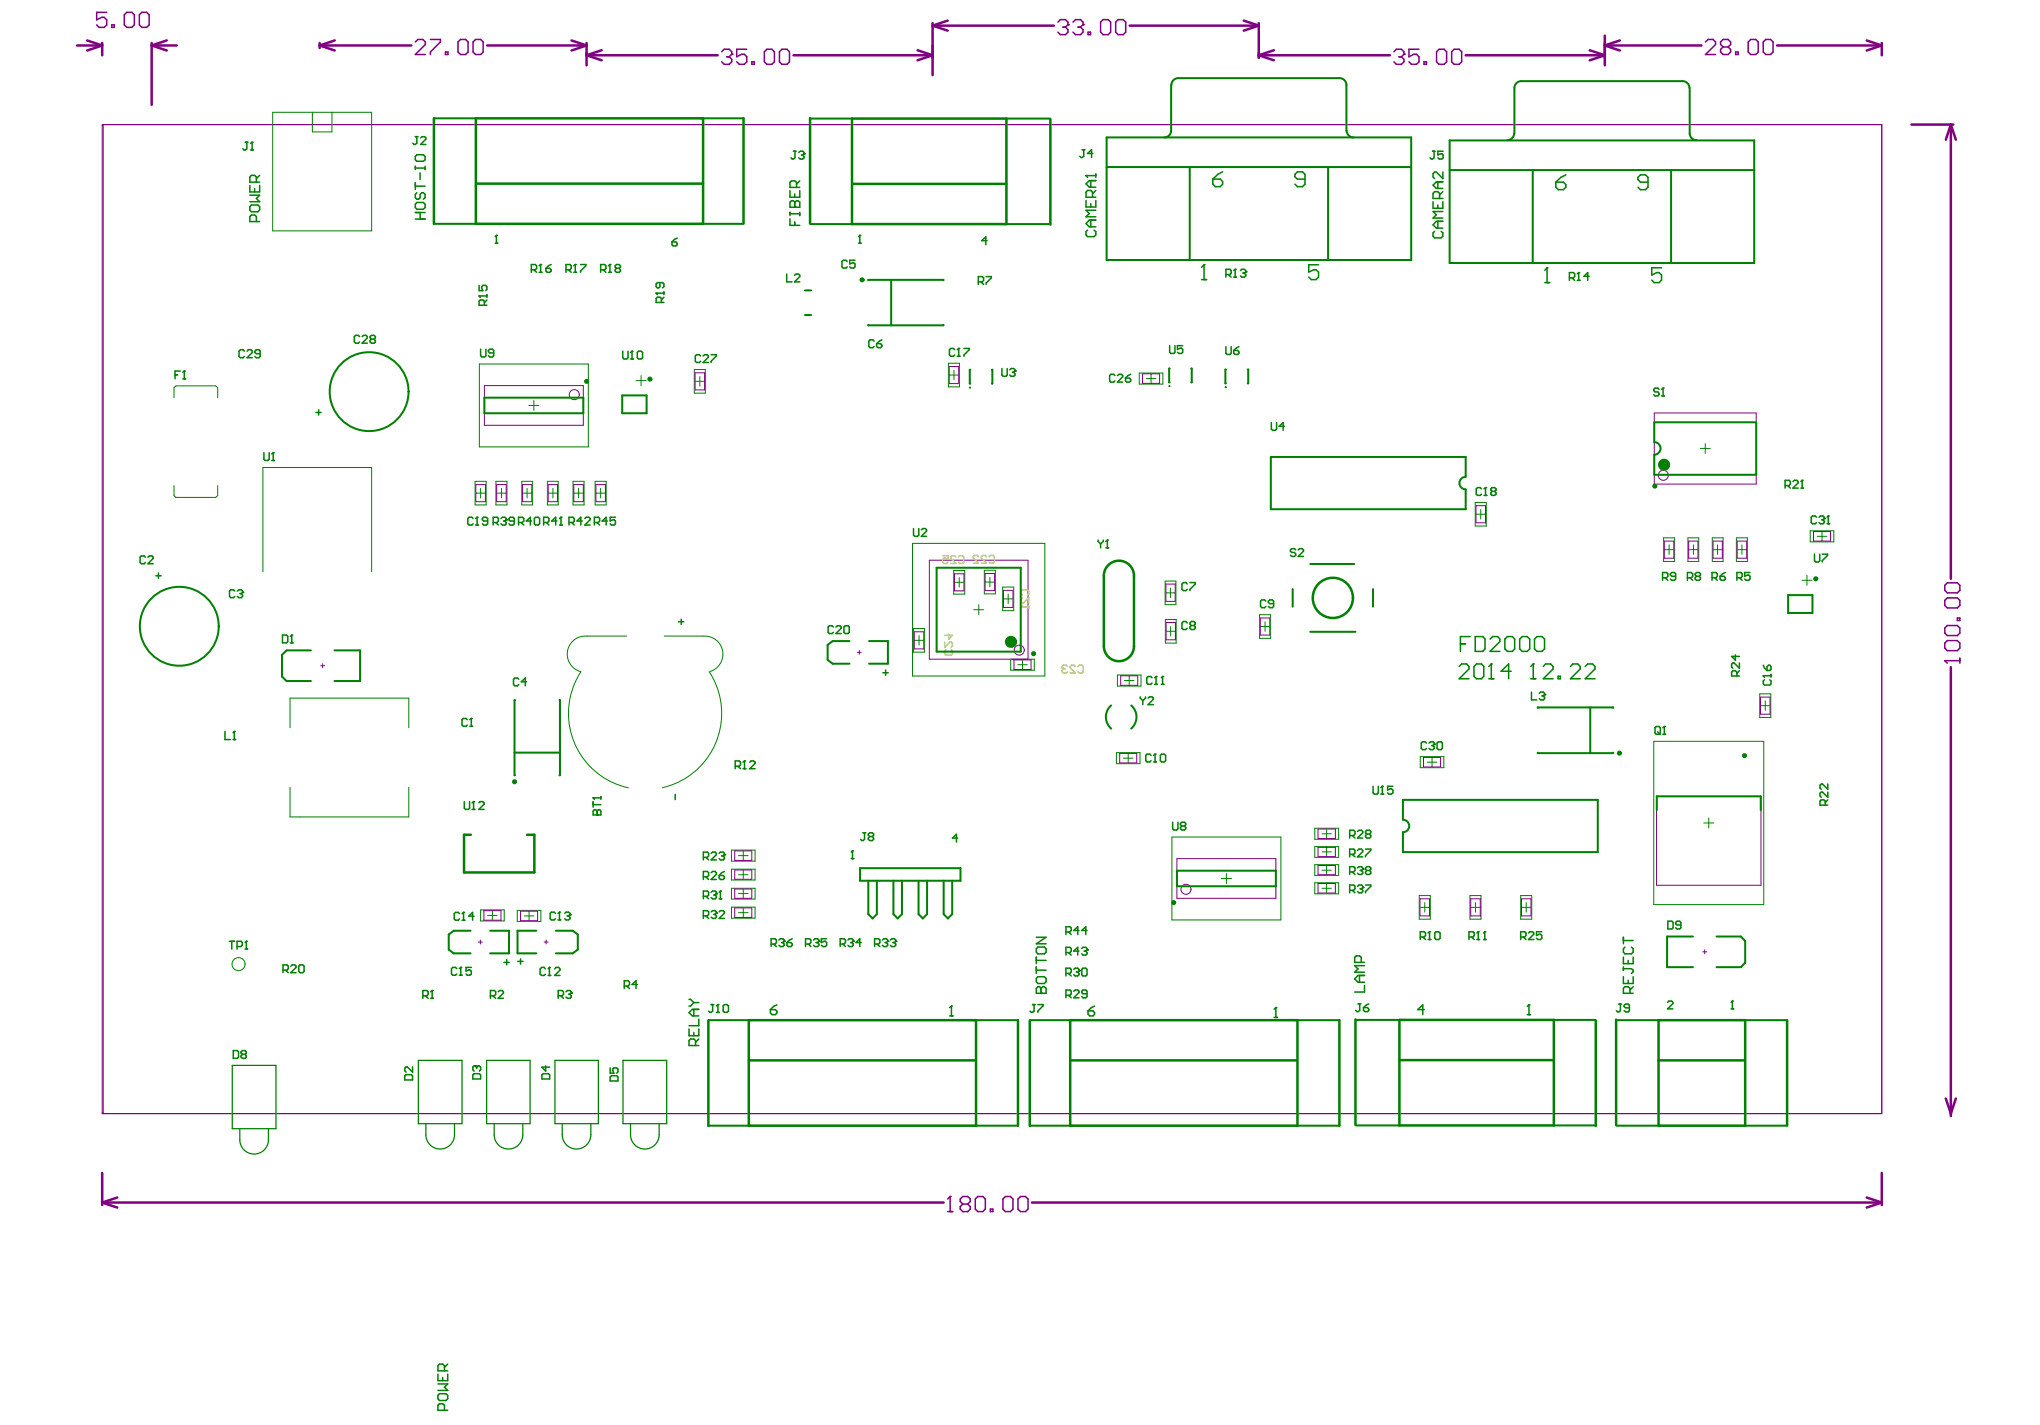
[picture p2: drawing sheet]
<svg xmlns="http://www.w3.org/2000/svg" width="288mm" height="201mm" viewBox="0 0 288 201" stroke-linecap="round" stroke-linejoin="round" font-family="sans-serif">
<g fill="none" stroke="#800080" stroke-width=".14">
<path d="M14.4 17.7l.2-.1v139.4l-.2 .1M14.4 17.6h251.1v139.5h-251.1zM68.4 54.4h13.9v5.6h-13.9zM98.1 52.6h1.3v2.4h-1.3zM133.9 51.7h1.4v2.4h-1.4zM161.2 52.7h2.4v1.4h-2.4zM233.4 58.3h14.4v10h-14.4zM67.1 68.4h1.4v2.4h-1.4zM70.1 68.4h1.3v2.4h-1.3zM73.7 68.4h1.3v2.4h-1.3zM77.4 68.4h1.3v2.4h-1.3zM81 68.4h1.3v2.4h-1.3z"/>
<path d="M84.1 68.4h1.3v2.4h-1.3zM131.1 79.1h14v13.9h-14zM208.3 71.4h1.3v2.4h-1.3zM234.9 76.4h1.3v2.4h-1.3zM238.3 76.4h1.3v2.4h-1.3zM241.7 76.4h1.3v2.4h-1.3zM245.1 76.4h1.4v2.4h-1.4zM255.9 75h2.4v1.4h-2.4zM45.2 93.9h.6M45.5 93.7v.5M121 92.1h.5M121.3 91.8v.5"/>
<path d="M129 89.2h1.4v2.4h-1.4zM134.7 81h1.3v2.4h-1.3zM139 80.9h1.4v2.4h-1.4zM141.6 83.3h1.3v2.4h-1.3zM143.1 93.1h2.4v1.4h-2.4zM158.1 95.4h2.4v1.3h-2.4zM164.5 82.4h1.3v2.5h-1.3zM164.6 87.8h1.3v2.5h-1.3zM177.8 87.2h1.4v2.4h-1.4zM248.4 98.4h1.4v2.4h-1.4zM158 106.3h2.4v1.4h-2.4zM186 117h2.4v1.3h-2.4z"/>
<path d="M186 119.6h2.4v1.3h-2.4zM200.9 106.9h2.4v1.3h-2.4zM233.8 112.4h14.7v12.5h-14.7zM67.5 132.9h.6M67.8 132.6v.6M68.3 128.5h2.4v1.3h-2.4zM73.5 128.6h2.4v1.3h-2.4zM76.8 132.9h.6M77.1 132.6v.6M103.7 120.1h2.4v1.3h-2.4zM103.7 122.8h2.4v1.3h-2.4zM103.7 125.5h2.4v1.3h-2.4z"/>
<path d="M103.7 128.1h2.4v1.4h-2.4zM166.1 121.2h13.9v5.6h-13.9zM186 122.1h2.4v1.3h-2.4zM186 124.7h2.4v1.3h-2.4zM200.4 126.8h1.3v2.4h-1.3zM207.5 126.8h1.4v2.4h-1.4zM214.7 126.8h1.3v2.4h-1.3zM240.3 134.3h.5M240.6 134v.6"/>
<circle cx="81" cy="55.7" r=".71"/>
<circle cx="234.7" cy="67.1" r=".71"/>
<circle cx="143.8" cy="91.7" r=".71"/>
<circle cx="167.4" cy="125.5" r=".71"/>
</g>
<g fill="none" stroke="#008000" stroke-width=".14">
<path d="M38.5 15.8h13.9v16.8h-13.9zM44.1 15.8v2.8h2.7v-2.8M24.6 56.1v-1.4l.2-.2h5.6l.3 .2v1.4M67.6 51.4h15.4v11.7h-15.4zM74.6 57.2h1.4M75.3 56.5v1.4M89.8 53.7h1.4M90.5 53v1.4M98 52.1h1.5v3.4h-1.5zM98.1 53.8h1.3M98.8 53.1v1.4M133.8 51.3h1.6v3.3h-1.6z"/>
<path d="M133.9 52.9h1.4M134.6 52.3v1.3M160.8 52.6h3.3v1.6h-3.3zM161.8 53.4h1.3M162.4 52.7v1.4M24.6 68.5v1.4l.2 .3h5.6l.3-.3v-1.4M67 67.9h1.6v3.4h-1.6zM67.1 69.6h1.4M67.8 68.9v1.4M70 67.9h1.5v3.4h-1.5zM70.1 69.6h1.3M70.8 68.9v1.4"/>
<path d="M73.6 67.9h1.6v3.4h-1.6zM73.7 69.6h1.3M74.4 68.9v1.4M77.2 67.9h1.6v3.4h-1.6zM77.4 69.6h1.3M78 68.9v1.4M80.9 67.9h1.5v3.4h-1.5zM81 69.6h1.3M81.6 68.9v1.4M84 67.9h1.5v3.4h-1.5zM84.1 69.6h1.3M84.8 68.9v1.4"/>
<path d="M128.8 76.7h18.6v18.7h-18.6zM208.2 70.9h1.5v3.3h-1.5zM208.3 72.6h1.3M209 71.9v1.3M234.7 75.9h1.6v3.3h-1.6zM234.9 77.6h1.3M235.5 76.9v1.3M238.2 75.9h1.5v3.3h-1.5zM238.3 77.6h1.3M239 76.9v1.3M239.9 63.3h1.4M240.6 62.6v1.4"/>
<path d="M241.6 75.9h1.5v3.3h-1.5zM241.7 77.6h1.3M242.4 76.9v1.3M245 75.9h1.6v3.3h-1.6zM245.1 77.6h1.4M245.8 76.9v1.3M255.4 74.9h3.4v1.6h-3.4zM256.4 75.7h1.4M257.1 75v1.4M37.1 80.7v-14.7h15.3v14.7M82 94.8a10.7 10.7 0 0 0 6.7 16.4M82.8 89.8a2.55 2.55 0 0 0-2.7 2.1 2.55 2.55 0 0 0 1.8 2.9"/>
<path d="M82.8 89.8h5.6M93.7 89.8h5.5M99.2 89.8a2.55 2.55 0 0 1 2.8 2 2.55 2.55 0 0 1-1.8 3M100.1 94.8a10.7 10.7 0 0 1-6.6 16.4M128.9 88.7h1.6v3.3h-1.6zM129 90.4h1.4M129.7 89.7v1.3M134.6 80.5h1.5v3.3h-1.5zM134.7 82.2h1.3M135.4 81.5v1.3M137.4 86h1.4M138.1 85.3v1.4"/>
<path d="M138.9 80.5h1.6v3.3h-1.6zM139 82.1h1.4M139.7 81.5v1.3M141.5 82.8h1.5v3.4h-1.5zM141.6 84.5h1.3M142.3 83.8v1.4M142.6 93h3.4v1.6h-3.4zM143.6 93.8h1.4M144.3 93.1v1.4M157.7 95.3h3.3v1.5h-3.3zM158.7 96h1.3M159.3 95.4v1.3"/>
<path d="M164.4 82h1.5v3.3h-1.5zM164.4 87.4h1.6v3.3h-1.6zM164.5 83.7h1.3M164.6 89.1h1.3M165.2 83v1.3M165.2 88.4v1.4M177.7 86.7h1.6v3.4h-1.6zM177.8 88.4h1.4M178.5 87.7v1.4M248.3 97.9h1.6v3.3h-1.6zM248.4 99.6h1.4M249.1 98.9v1.3"/>
<path d="M254.3 81.9h1.4M255 81.2v1.4M40.9 111.1v4.2h16.8v-4.2M40.9 102.7v-4.2h16.8v4.2M103.2 120h3.3v1.5h-3.3zM157.5 106.2h3.4v1.6h-3.4zM158.5 107h1.4M159.2 106.3v1.4M165.4 118.1h15.3v11.7h-15.3zM185.5 116.9h3.4v1.5h-3.4zM185.5 119.5h3.4v1.5h-3.4zM186.6 117.7h1.3"/>
<path d="M187.2 117v1.3M187.2 119.6v1.3M200.4 106.8h3.3v1.5h-3.3zM201.4 107.6h1.4M202.1 106.9v1.3M233.4 104.6h15.5v23.1h-15.5zM240.4 116.1h1.4M241.1 115.4v1.4M67.8 128.4h3.4v1.6h-3.4zM68.8 129.2h1.4M69.5 128.5v1.3M73 128.5h3.3v1.5h-3.3z"/>
<path d="M74 129.2h1.3M74.7 128.6v1.3M103.2 122.7h3.3v1.5h-3.3zM103.2 125.3h3.3v1.6h-3.3zM103.2 128h3.3v1.6h-3.3zM104.2 128.8h1.4M104.2 126.1h1.4M104.2 123.4h1.4M104.2 120.7h1.4M104.9 120.1v1.3M104.9 122.8v1.3M104.9 125.5v1.3"/>
<path d="M104.9 128.1v1.4M172.3 124h1.5M173.1 123.3v1.4M185.5 122h3.4v1.5h-3.4zM185.5 124.6h3.4v1.5h-3.4zM186.6 125.3h1.3M186.6 122.8h1.3M186.6 120.2h1.3M187.2 122.1v1.3M187.2 124.7v1.3M200.3 126.4h1.5v3.3h-1.5zM200.4 128h1.3"/>
<path d="M201.1 127.4v1.3M207.4 126.4h1.6v3.3h-1.6zM207.5 128h1.4M208.2 127.4v1.3M214.6 126.4h1.5v3.3h-1.5zM214.7 128h1.3M215.4 127.4v1.3"/>
<circle cx="136.9" cy="54.7" r=".07"/>
<circle cx="165" cy="54.5" r=".07"/>
<circle cx="173" cy="54.6" r=".07"/>
<circle cx="33.7" cy="136.1" r=".92"/>
</g>
<g fill="none" stroke="#800080" stroke-width=".35">
<path d="M10.9 6.4h3.5M12.3 5.7l2.1 .7M14.4 6.1v1.7M14.4 6.4l-2.1 .7M21.4 6.1v8.7M21.4 6.4h3.5M21.4 6.4l2.1 .7M23.5 5.7l-2.1 .7M45.1 6.1v.7M45.1 6.4h12.9M45.1 6.4l2.1 .7M47.2 5.7l-2.1 .7"/>
<path d="M68.7 6.4h14.1M80.6 5.7l2.2 .7M82.8 6.4l-2.2 .7M82.8 6.1v3.1M82.8 7.8l2.1 .7M82.8 7.8h18.5M84.9 7.1l-2.1 .7M112 7.8h19.6M129.5 7.1l2.1 .7M131.6 3.3v7.3M131.6 3.6l2.1 .7M131.6 7.8l-2.1 .7"/>
<path d="M131.6 3.6h17.1M133.7 2.9l-2.1 .7M159.4 3.6h18.2M175.5 2.9l2.1 .7M177.6 3.3v4.9M177.6 3.6l-2.1 .7M177.6 7.8h18.5M177.6 7.8l2.2 .7M179.8 7.1l-2.2 .7M206.8 7.8h19.7M224.3 7.1l2.2 .7M226.5 5v4.2"/>
<path d="M226.5 6.4h13.6M226.5 6.4l2.1 .7M226.5 7.8l-2.2 .7M228.6 5.7l-2.1 .7M250.8 6.4h14.7M263.4 5.7l2.1 .7M265.5 6.1v1.7M265.5 6.4l-2.1 .7M269.7 17.6h5.9M275.3 17.6v64.1M275.3 17.6l-.7 2.1M275.3 17.6l.7 2.1"/>
<path d="M275.3 94.2v63.3M274.6 155l.7 2.1 .7-2.1M14.4 165.5v4.5M14.4 169.7l2.1 .7M14.4 169.7h118.8M16.5 169l-2.1 .7M145.6 169.7h119.9M263.4 169l2.1 .7M265.5 165.5v4.5M265.5 169.7l-2.1 .7"/>
</g>
<g fill="none" stroke="#800080" stroke-width=".21">
<path d="M15.1 1.7h-1.5v1.1l.8-.4h.3l.4 .4v.7l-.4 .4h-.7l-.4-.4M15.8 3.5h.3v.4h-.3zM17.9 1.7h.7l.4 .4v1.4l-.4 .4h-.7l-.4-.4v-1.4zM20 1.7h.7l.3 .4v1.4l-.3 .4h-.7l-.3-.4v-1.4zM58.6 5.9l.4-.3h.7l.3 .3v.4l-1.4 1.4h1.4M60.7 5.6h1.5v.3l-1.5 1.4v.4M62.9 7.3h.3v.4h-.3zM65 5.6h.7l.3 .3v1.4l-.3 .4h-.7l-.4-.4v-1.4zM67.1 5.6h.7l.4 .3v1.4l-.4 .4h-.7l-.3-.4v-1.4zM101.8 7.3l.4-.4h.7l.4 .4v.4M102.5 8h.4M102.9 8l.4 .4v.3l-.4 .4h-.7l-.4-.4"/>
<path d="M103.3 7.7h.1M103.3 7.7l-.4 .3M105.4 6.9h-1.4v1.1l.7-.3h.3l.4 .3v.7l-.4 .4h-.7l-.3-.4M106.1 8.7h.3v.4h-.3zM108.2 6.9h.7l.4 .4v1.4l-.4 .4h-.7l-.3-.4v-1.4zM110.3 6.9h.7l.4 .4v1.4l-.4 .4h-.7l-.3-.4v-1.4zM149.3 3.1l.3-.3h.7l.4 .3v.4M150 3.8h.3M150.3 3.8l.4 .4v.3l-.4 .4h-.7l-.3-.4M150.7 3.5h.1M150.7 3.5l-.4 .3M151.4 3.1l.4-.3h.7l.3 .3v.4"/>
<path d="M152.1 3.8h.4M152.5 3.8l.3 .4v.3l-.3 .4h-.7l-.4-.4M152.8 3.5h.1M152.8 3.5l-.3 .3M153.5 4.5h.4v.4h-.4zM155.7 2.8h.7l.3 .3v1.4l-.3 .4h-.7l-.4-.4v-1.4zM157.8 2.8h.7l.3 .3v1.4l-.3 .4h-.7l-.4-.4v-1.4zM196.7 7.3l.3-.4h.8l.3 .4v.4M197.4 8h.4M197.8 8l.3 .4v.3l-.3 .4h-.8l-.3-.4M198.1 7.7h.1M198.1 7.7l-.3 .3"/>
<path d="M200.2 6.9h-1.4v1.1l.7-.3h.4l.3 .3v.7l-.3 .4h-.7l-.4-.4M200.9 8.7h.4v.4h-.4zM203.1 6.9h.7l.3 .4v1.4l-.3 .4h-.7l-.4-.4v-1.4zM205.2 6.9h.7l.4 .4v1.4l-.4 .4h-.7l-.4-.4v-1.4zM240.7 5.9l.3-.3h.7l.4 .3v.4l-1.4 1.4h1.4M243.1 6.6l-.3 .4v.3l.3 .4h.8l.3-.4v-.3l-.3-.4M243.1 6.6l-.3-.3v-.4l.3-.3h.8l.3 .3v.4l-.3 .3M243.1 6.6h.8M244.9 7.3h.4v.4h-.4zM247 5.6h.8l.3 .3v1.4l-.3 .4h-.8l-.3-.4v-1.4zM249.2 5.6h.6l.4 .3v1.4l-.4 .4h-.6l-.4-.4v-1.4zM274.4 93.2h.1"/>
<path d="M274.4 93.2h2.2M274.4 93.2l.4 .4M274.8 82.2h1.4l.4 .4v.7l-.4 .4h-1.4l-.4-.4v-.7zM274.8 84.4h1.4l.4 .3v.7l-.4 .4h-1.4l-.4-.4v-.7zM274.8 88.3h1.4l.4 .3v.7l-.4 .4h-1.4l-.4-.4v-.7zM274.8 90.4h1.4l.4 .3v.8l-.4 .3h-1.4l-.4-.3v-.8zM276.2 87.2h.4v.4h-.4zM276.6 92.9v.7M133.7 171h.7M134.1 168.8h.1M134.1 168.8v2.2M134.1 168.8l-.4 .4"/>
<path d="M135.9 169.9l-.4 .4v.3l.4 .4h.7l.3-.4v-.3l-.3-.4M135.9 169.9l-.4-.3v-.4l.4-.4h.7l.3 .4v.4l-.3 .3M135.9 169.9h.7M138 168.8h.7l.3 .4v1.4l-.3 .4h-.7l-.4-.4v-1.4zM139.8 170.6h.3v.4h-.3zM141.9 168.8h.7l.3 .4v1.4l-.3 .4h-.7l-.4-.4v-1.4zM144 168.8h.7l.4 .4v1.4l-.4 .4h-.7l-.4-.4v-1.4z"/>
</g>
<g fill="none" stroke="#c0c073" stroke-width=".21">
<path d="M133 78.4h.8v.5l-.4-.1h-.2l-.2 .1v.4l.2 .2h.4l.2-.2M134.9 78.6l-.2-.2h-.4l-.1 .2v.2l.7 .7h-.7M135.3 78.6l.1-.2h.4l.2 .2v.7l-.2 .2h-.4l-.1-.2M138.1 78.6l-.2-.2h-.4l-.2 .2v.1l.8 .8h-.8M139.2 78.6l-.2-.2h-.3l-.2 .2v.1l.7 .8h-.7M139.6 78.6l.2-.2h.3l.2 .2v.7l-.2 .2h-.3l-.2-.2M133.3 90.6v.8l.7-.8h.2l.2 .2v.3l-.2 .3M133.5 91.7l-.2 .2v.4l.2 .2h.7l.2-.2v-.4l-.2-.2M133.9 89.5v.7l.5-.5h-1.1M144.1 85.6h.1M144.1 85.6h1.1M144.3 84l-.2-.2v-.4l.2-.2h.7l.2 .2v.4l-.2 .2"/>
<path d="M144.3 84.3l-.2 .2v.4l.2 .2h.1l.8-.8v.8M144.3 85.5l-.2 .1M145.2 85.5v.3M149.9 94.2h.1M149.9 94.2l.2 .2M150.1 94.4l-.2 .2v.2l.2 .2h.4l.1-.2M150.1 94.4h.2M150.6 94l-.1-.1h-.4l-.2 .1v.2M151.8 94l-.3-.1h-.3l-.2 .1v.2l.8 .8h-.8M152.1 94l.2-.1h.4l.2 .1v.8l-.2 .2h-.4l-.2-.2"/>
</g>
<g fill="none" stroke="#008000" stroke-width=".28">
<path d="M61.2 16.7h5.9M98.9 16.7h6M114.4 16.7h5.8M142 16.7h6.1M156.2 19.4h42.9v17.3h-42.9zM165.3 12v6.4a.96 .96 0 0 1-1 1M165.3 12a.96 .96 0 0 1 1-1h22.7a.96 .96 0 0 1 1 1v6.4M190 18.4a.96 .96 0 0 0 1 1M204.6 19.8h42.9v17.3h-42.9zM213.7 18.8a.96 .96 0 0 1-1 1M238.4 12.4a.96 .96 0 0 0-1-.9h-22.7a.96 .96 0 0 0-1 .9v6.4M238.4 12.4v6.4a.96 .96 0 0 0 1 1"/>
<path d="M61.2 31.6h6.4M98.8 31.6h6.1M114.4 31.6h5.8M122.5 39.6v-.1h10.6v.1M125.8 39.5v6.4M141.1 31.6h7M156.2 23.6h42.9M167.9 23.6v13.1M187.4 23.6v13.1M204.6 24h42.9M216.3 24v13.1M235.8 24v13.1"/>
<path d="M68.4 56.1h13.9v2.2h-13.9zM87.8 55.8h3.4v2.5h-3.4zM113.6 44.5h.9M113.6 41h.9M122.5 45.8v.1h10.6v-.1M136.9 52.2h-.1v1.9h.1M140 52.2v1.9M165 52v2M168.1 52h.1v2h-.1M173 52.1h-.1v2h.1M176.1 52.1v2M233.4 59.6h14.4v7.4h-14.4v-2.8a.89 .89 0 0 0 .9-.9 .89 .89 0 0 0-.9-.9z"/>
<path d="M179.3 64.5h27.5v2.8a.89 .89 0 0 0-.9 .9 .89 .89 0 0 0 .9 .9v2.8h-27.5zM184.9 79.6h6.2M43.9 91.8h-3.5l-.6 .6v3.1l.6 .6h3.5M47.2 91.8h3.6v4.3h-3.6M72.7 98.8h-.1v10.6h.1M78.9 98.8h.1v10.6h-.1M119.9 90.5h-2.4l-.7 .5v2.1l.7 .6h2.4M122.6 90.5h2.7v3.2h-2.7M132.2 80.1h11.8v11.9h-11.8zM156.8 99.5a2.16 2.16 0 0 0 0 3.3M159.6 99.5a2.16 2.16 0 0 1 0 3.3M182.4 83.1v2.5"/>
<path d="M184.9 89.2h6.4M193.8 83.1v2.5M217 99.9v-.1h10.6v.1M224.4 99.8v6.5M252.3 84h3.5v2.5h-3.5zM72.6 106.2h6.4M198 112.9h27.5v7.3h-27.5v-2.8a.89 .89 0 0 0 .9-.8 .89 .89 0 0 0-.9-.9zM217 106.2v.1h10.6v-.1M233.8 114.3v-1.9h14.7v1.9M66.4 131.3h-2.4l-.7 .6v2.1l.7 .5h2.4M69.2 131.3h2.6v3.2h-2.6M75.7 131.3h-2.7v3.2h2.7"/>
<path d="M78.5 131.3h2.3l.7 .6v2.1l-.7 .5h-2.3M121.4 122.5h14.1v1.8h-14.1zM122.5 124.3v4.7l.6 .6 .6-.6v-4.7M126.1 124.3v4.7l.6 .6 .6-.6v-4.7M129.6 124.3v4.7l.6 .6 .6-.6v-4.7M133.2 124.3v4.7l.6 .6 .6-.6v-4.7M166.1 122.9h13.9v2.2h-13.9zM238.9 132.2h-3.7v4.3h3.7M242.2 132.2h3.5l.6 .6v3l-.6 .7h-3.5M100 158.8h6M100 144h6.1M137.3 144h6.3"/>
<path d="M137.7 158.8h5.9M145.3 158.8h6.1M145.3 144h6.1M182.6 144h6.4M183.1 158.8h5.9M191.3 158.8h6.2M191.3 143.9h7.1M219.3 158.8h5.8M219.3 143.9h5.8M228.1 158.8h6.3M228.1 144h6.4M246.2 144h5.8"/>
<path d="M246.3 158.8h5.7"/>
<circle cx="52.1" cy="55.3" r="5.6"/>
<circle cx="25.3" cy="88.4" r="5.6"/>
</g>
<path d="M32.8 150.3h6.1v9h-6.1zM33.8 159.3v1.5a2.02 2.02 0 0 0 2.1 2.1 2.02 2.02 0 0 0 2-2.1v-1.5M59 149.6h6.2v9h-6.2zM60.1 158.6v1.5a2.02 2.02 0 0 0 2 2 2.02 2.02 0 0 0 2-2v-1.5M68.7 149.6h6.1v9h-6.1zM69.7 158.6v1.5a2.02 2.02 0 0 0 2.1 2 2.02 2.02 0 0 0 2-2v-1.5M78.3 149.6h6.1v9h-6.1zM79.3 158.6v1.5a2.02 2.02 0 0 0 2.1 2 2.02 2.02 0 0 0 2-2v-1.5M87.9 149.6h6.2v9h-6.2zM89 158.6v1.5a2.02 2.02 0 0 0 2 2 2.02 2.02 0 0 0 2-2v-1.5" fill="none" stroke="#008000" stroke-width=".18"/>
<g fill="none" stroke="#008000" stroke-width=".35">
<path d="M61.2 16.7v14.9M67.1 16.7h32.1v14.9h-32.1zM104.9 16.7v14.9M114.3 16.7v14.9M120.2 16.7h21.8v14.9h-21.8zM148.2 16.8v14.9M67.3 25.9h31.9M120.4 25.9h21.6M156.4 79.7a2.13 2.13 0 0 1 2.3-.4 2.13 2.13 0 0 1 1.3 1.9v10a2.13 2.13 0 0 1-2.1 2.1 2.13 2.13 0 0 1-2.1-2.1v-10v-.5l.3-.5zM66.4 117.8h-.9v5.3h9.9v-5.3h-1M100 144v14.9M105.7 144h32v14.8h-32z"/>
<path d="M105.7 149.6h31.9M143.6 144v14.8M145.3 144v14.9M151 144h32.1v14.8h-32.1zM151 149.6h31.9M189 144v14.8M191.3 143.9v14.8M197.5 143.9h21.8v14.9h-21.8zM197.5 149.6h21.6M225.2 144v14.9M228.1 143.9v14.9M234 149.6h12.1"/>
<path d="M246.2 144h-12.2v14.7M246.3 144v14.8h-12.3M252.2 144v14.8"/>
<circle cx="121.6" cy="39.5" r=".18"/>
<circle cx="82.8" cy="53.8" r=".18"/>
<circle cx="91.7" cy="53.5" r=".18"/>
<circle cx="233.5" cy="68.6" r=".18"/>
<circle cx="145.8" cy="92.2" r=".18"/>
<circle cx="188.1" cy="84.4" r="2.84"/>
<circle cx="256.2" cy="81.7" r=".18"/>
<circle cx="72.6" cy="110.3" r=".18"/>
<circle cx="228.5" cy="106.3" r=".18"/>
<circle cx="246.2" cy="106.6" r=".18"/>
<circle cx="165.6" cy="127.4" r=".18"/>
</g>
<g fill="none" stroke="#008000" stroke-width=".21">
<path d="M58.6 19.3h.4M58.8 19.3v.9l-.2 .2h-.2l-.1-.2M59.4 19.5l.2-.2h.3l.2 .2v.1l-.7 .8h.7M34.6 20.1h.4M34.8 20.1v.9l-.2 .2h-.2l-.1-.2M35.3 26.2v.9h1.3v-.9M35.3 27.5h1.3l-.4 .5 .4 .5h-1.3M35.4 21.2h.4M35.5 28.9h.9l.2 .3v.4l-.2 .3h-.9l-.2-.3v-.4zM35.6 20.1h.1M35.6 20.1v1.1M35.6 20.1l-.2 .1"/>
<path d="M35.9 26.6v.5M36.2 25.7v-.7l-.3-.3h-.4l-.2 .3v.7h1.3M36.2 31.3v-.7l-.3-.3h-.4l-.2 .3v.7h1.3M36.6 24.7l-.4 .5M58.6 30.9h1.4M58.6 30h1.4M58.6 23.5v.4M58.6 25.8v.9M58.6 26.3h1.4M58.6 23.7h1.4M58.8 27.2l-.2 .2v.5l.2 .2h.3l.2-.2v-.5l.2-.2h.2l.3 .2v.5l-.3 .2M58.8 21.8h.9l.3 .3v.4l-.3 .3h-.9l-.2-.3v-.4z"/>
<path d="M58.8 28.6h.9l.3 .2v.5l-.3 .2h-.9l-.2-.2v-.5zM59.3 24.4v.9M59.3 30v.9M60 23.5v.4M69.9 34.3h.3M70.1 33.2h.1M70.1 33.2v1.1M70.1 33.2l-.2 .2M75 38.1h.5l.2-.2v-.4l-.2-.2h-.5v1.1M75.3 38.1l.4 .3M76.1 38.4h.4M76.3 37.3h.1"/>
<path d="M76.3 37.3v1.1M76.3 37.3l-.2 .2M77 37.9h.6l.2 .2v.2l-.2 .1h-.4l-.2-.1zM77.8 37.3l-.4 .2-.4 .4M79.9 38.1h.5l.2-.2v-.4l-.2-.2h-.5v1.1M80.2 38.1l.4 .3M81 38.4h.4M81.2 37.3h.1M81.2 37.3v1.1M81.2 37.3l-.2 .2M81.9 37.3h.8v.2l-.8 .8v.1M84.8 38.1h.5l.2-.2v-.4l-.2-.2h-.5v1.1"/>
<path d="M85.1 38.1l.4 .3M85.9 38.4h.3M86.1 37.3h.1M86.1 37.3v1.1M86.1 37.3l-.2 .2M87 37.9l-.2-.2v-.2l.2-.2h.3l.3 .2v.2l-.3 .2M87 37.9l-.2 .2v.2l.2 .1h.3l.3-.1v-.2l-.3-.2M87 37.9h.3M93.1 39.9v.5l-.2 .2h-.1l-.2-.2v-.3l.2-.2h.7l.2 .2v.3l-.2 .2M94.8 34.1h.6l.2 .3v.1l-.2 .2h-.4l-.2-.2zM95.6 33.6l-.4 .2-.4 .3M111 38.7v1.1h.8"/>
<path d="M111.5 26.9v.9h1.4v-.9M111.5 30v.4M111.5 30.9v.9h1.4M111.5 30.2h1.4M111.7 28.3h.2l.2 .2 .3-.2h.2l.3 .2v.7h-1.4v-.7zM112 21.3h.4M112.1 38.9l.2-.2h.4l.2 .2v.1l-.8 .8h.8M112.1 29.2h.1M112.1 27.4v.4M112.1 28.5v.7M112.1 31.3v.5M112.2 21.3v1l-.2 .1h-.2l-.2-.1"/>
<path d="M112.4 26.4v-.7l-.3-.2h-.4l-.2 .2v.7h1.4M112.7 21.5l.2-.2h.4l.2 .2v.2M112.9 30v.4M112.9 25.5l-.5 .5M113.1 21.9h.2M113.3 21.9l.2 .2v.2l-.2 .1h-.4l-.2-.1M113.5 21.7h.1M113.5 21.7l-.2 .2M119.6 36.9l-.2-.2h-.4l-.2 .2v.7l.2 .2h.4l.2-.2M120.7 36.7h-.8v.6l.4-.2h.2l.2 .2v.3l-.2 .2h-.4l-.2-.2M121.1 34.3h.4M121.3 33.2h.1"/>
<path d="M121.3 33.2v1.1M121.3 33.2l-.2 .2M138 39.8h.6l.2-.2v-.4l-.2-.2h-.6v1.1M138.4 39.8l.4 .3M139.1 39h.8v.2l-.8 .8v.1M139.3 34h-.8l.6-.6v1.1M152.7 21.1h.4M152.9 21.1v1l-.2 .1h-.2l-.1-.1M153.3 24.8h.1M153.3 28.3v.9h1.3v-.9M153.3 24.8h1.3M153.3 24.8l.2 .2"/>
<path d="M153.5 32.5l-.2 .2v.4l.2 .3h.9l.2-.3v-.4l-.2-.2M153.9 25.5v.9M153.9 28.7v.5M153.9 31.1v.9M154.2 27.8v-.7l-.3-.2h-.4l-.2 .2v.7h1.3M154.2 21.7h-.7l.5-.6v1.1M154.6 24.6v.4M154.6 31.1h-.9l-.4 .5 .4 .4h.9M154.6 29.7h-1.3l.4 .4-.4 .5h1.3M154.6 26.9l-.4 .4M154.6 25.5h-.9l-.4 .4 .4 .5h.9M169.6 39.5h.7"/>
<path d="M169.9 37.4h.1M169.9 37.4v2.1M169.9 37.4l-.3 .3M171.1 25.3h1.1l.3 .3v.4l-.3 .3h-.7l-.4-.3zM172.5 24.2l-.6 .4-.8 .7M173 38.7h.6l.1-.2v-.3l-.1-.2h-.6v1.1M173.3 38.7l.4 .4M174.1 39.1h.4M174.3 38h.1M174.3 38v1.1M174.3 38l-.2 .2M175 38.2l.2-.2h.4l.2 .2v.2"/>
<path d="M175.4 38.5h.2M175.6 38.5l.2 .2v.2l-.2 .2h-.4l-.2-.2M175.8 38.4h.1M175.8 38.4l-.2 .1M184.1 25.3h-1l-.4-.3v-.4l.4-.4h.7l.3 .4v1.4l-.3 .3h-.7l-.4-.3M186.1 37.4h-1.4v1l.7-.3h.3l.4 .3v.7l-.4 .4h-.7l-.3-.4M202.1 21.3h.4M202.2 28.5v.9h1.4v-.9M202.4 21.3v1l-.3 .1h-.1l-.2-.1M202.4 32.6l-.2 .3v.4l.2 .3h1l.2-.3v-.4l-.2-.3M202.9 25.7v.9M202.9 28.9v.5"/>
<path d="M202.9 31.2v1M203.1 28v-.7l-.2-.3h-.5l-.2 .3v.7h1.4M203.6 24.3v.9l-.9-.9h-.3l-.2 .2v.5l.2 .2M203.6 31.2h-.9l-.5 .5 .5 .5h.9M203.6 29.8h-1.4l.5 .5-.5 .5h1.4M203.6 27l-.5 .5M203.6 25.7h-.9l-.5 .4 .5 .5h.9M203.6 21.3h-.7v.6l.4-.2h.2l.1 .2v.4l-.1 .1h-.4l-.2-.1M218 39.9h.7M218.3 37.8h.1M218.3 37.8v2.1M218.3 37.8l-.3 .3"/>
<path d="M219.5 25.7h1.1l.4 .4v.3l-.4 .4h-.7l-.4-.4zM221 24.7l-.7 .3-.8 .7M221.5 39.2h.5l.2-.2v-.4l-.2-.1h-.5v1.1M221.8 39.2l.4 .4M222.6 39.6h.3M222.8 38.5h.1M222.8 38.5v1.1M222.8 38.5l-.2 .1M224.3 39h-.8l.5-.5v1.1M232.6 25.7h-1.1l-.4-.4v-.3l.4-.3h.7l.4 .3v1.4l-.4 .4h-.7l-.4-.4M234.5 37.8h-1.4v1l.7-.3h.3l.4 .3v.7l-.4 .4h-.7l-.3-.4M24.7 52.9h.4"/>
<path d="M25.4 52.4h-.7v1.1M25.8 53.5h.4M26 52.4h.1M26 52.4v1.1M26 52.4l-.2 .1M34.5 49.6l-.2-.3h-.4l-.2 .3v.7l.2 .2h.4l.2-.2M34.9 49.6l.1-.3h.4l.2 .3v.1l-.7 .8h.7M36.7 49.9h-.5l-.2-.2v-.1l.2-.3h.3l.2 .3v.7l-.2 .2h-.3l-.2-.2M44.6 58.2h.7M45 57.8v.8M50.7 47.5l-.1-.2h-.4l-.2 .2v.7l.2 .2h.4l.1-.2M51.1 47.5l.2-.2h.4l.1 .2v.2l-.7 .7h.7"/>
<path d="M52.4 47.9l-.2-.2v-.2l.2-.2h.4l.2 .2v.2l-.2 .2M52.4 47.9l-.2 .2v.1l.2 .2h.4l.2-.2v-.1l-.2-.2M52.4 47.9h.4M67.6 41.8h.1M67.6 40.3v.7h.5l-.1-.3v-.2l.1-.2h.4l.2 .2v.3l-.2 .2M67.6 41.8h1.1M67.6 41.8l.2 .2M67.8 49.3v.9l.2 .2h.4l.2-.2v-.9M68.4 43.1v-.6l-.3-.2h-.3l-.2 .2v.6h1.1M68.7 42.3l-.3 .4M68.7 41.6v.4M69.7 49.8h-.6l-.2-.2v-.1l.2-.2h.4l.2 .2v.7l-.2 .2h-.4l-.2-.2"/>
<path d="M87.9 49.6v.9l.2 .2h.3l.2-.2v-.9M89 50.7h.4M89.2 49.6h.1M89.2 49.6v1.1M89.2 49.6l-.2 .1M90.1 49.6h.4l.2 .1v.8l-.2 .2h-.4l-.2-.2v-.8zM92.6 41.4h.1M92.6 41.4h1.1M92.6 41.4l.2 .2M93.3 42.7v-.6l-.2-.2h-.3l-.2 .2v.6h1.1M93.7 41.9l-.4 .4M93.7 41.2v.4"/>
<path d="M98.9 50.2l-.2-.1h-.4l-.2 .1v.8l.2 .2h.4l.2-.2M99.2 50.2l.2-.1h.4l.2 .1v.2l-.8 .8h.8M100.3 50.1h.8v.1l-.8 .8v.2M123.3 48.1l-.1-.1h-.4l-.2 .1v.8l.2 .2h.4l.1-.2M123.7 48.5h.6l.1 .2v.2l-.1 .2h-.4l-.2-.2zM124.4 48l-.7 .5M134.7 49.3l-.2-.1h-.3l-.2 .1v.8l.2 .2h.3l.2-.2M135.1 50.3h.4M135.3 49.2h.1M135.3 49.2v1.1M135.3 49.2l-.2 .1M136 49.2h.8v.1l-.8 .8v.2"/>
<path d="M141.4 52v.9l.2 .2h.3l.2-.2v-.9M142.5 52.2l.2-.2h.3l.2 .2v.2M142.9 52.5h.1M143 52.5l.2 .2v.2l-.2 .2h-.3l-.2-.2M143.2 52.4h.1M143.2 52.4l-.2 .1M157.3 53l-.2-.2h-.3l-.2 .2v.7l.2 .2h.3l.2-.2M157.7 53l.2-.2h.3l.2 .2v.2l-.7 .7h.7M158.8 53.4h.6l.2 .2v.1l-.2 .2h-.4l-.2-.2zM159.6 52.8l-.4 .2-.4 .4M165 48.8v.9l.2 .2h.4l.2-.2v-.9M166.9 48.8h-.8v.5l.6-.2 .2 .2v.4l-.2 .2h-.3l-.3-.2"/>
<path d="M173 48.9v.9l.2 .2h.4l.1-.2v-.9M174.1 49.5h.6l.1 .2v.1l-.1 .2h-.4l-.2-.2zM174.8 48.9l-.7 .6M179.4 59.6v.9l.2 .2h.4l.1-.2v-.9M234.1 54.9l-.2-.1h-.4l-.1 .1v.2l.1 .2h.4l.2 .2v.2l-.2 .2h-.4l-.1-.2M234.5 55.9h.4M234.7 54.8h.1M234.7 54.8v1.1M234.7 54.8l-.2 .1M20.5 78.6l-.2-.2h-.4l-.1 .2v.8l.1 .1h.4l.2-.1M20.9 78.6l.2-.2h.3l.2 .2v.2l-.7 .7h.7M37.2 63.9v.9l.2 .2h.4l.2-.2v-.9"/>
<path d="M38.3 65h.4M38.6 63.9h.1M38.6 63.9v1.1M38.6 63.9l-.3 .2M66.8 73.2l-.2-.2h-.4l-.2 .2v.7l.2 .2h.4l.2-.2M67.1 74.1h.4M67.3 73h.1M67.3 73v1.1M67.3 73l-.2 .2M68.8 73.5h-.6l-.1-.2v-.1l.1-.2h.4l.2 .2v.7l-.2 .2h-.4l-.1-.2M69.6 73.7h.6l.1-.2v-.3l-.1-.2h-.6v1.1M69.9 73.7l.4 .4"/>
<path d="M70.7 73.2l.2-.2h.4l.1 .2v.1M71.1 73.5h.2M71.3 73.5l.1 .2v.2l-.1 .2h-.4l-.2-.2M71.4 73.3h.1M71.4 73.3l-.1 .2M72.6 73.5h-.6l-.2-.2v-.1l.2-.2h.4l.2 .2v.7l-.2 .2h-.4l-.2-.2M73.2 73.7h.5l.2-.2v-.3l-.2-.2h-.5v1.1M73.5 73.7l.4 .4M75 73.5h-.7l.5-.5v1.1M75.6 73h.3l.2 .2v.7l-.2 .2h-.3l-.2-.2v-.7zM76.7 73.7h.6l.2-.2v-.3l-.2-.2h-.6v1.1M77.1 73.7l.4 .4"/>
<path d="M78.6 73.5h-.8l.6-.5v1.1M78.9 74.1h.4M79.2 73h.1M79.2 73v1.1M79.2 73l-.3 .2M80.3 73.7h.6l.1-.2v-.3l-.1-.2h-.6v1.1M80.7 73.7l.3 .4M82.2 73.5h-.8l.6-.5v1.1M82.5 73.2l.2-.2h.4l.2 .2v.1l-.8 .8h.8M83.9 73.7h.5l.2-.2v-.3l-.2-.2h-.5v1.1M84.2 73.7l.4 .4M85.7 73.5h-.7l.5-.5v1.1"/>
<path d="M86.8 73h-.7v.5l.4-.2h.2l.1 .2v.4l-.1 .2h-.4l-.2-.2M128.9 74.6v.9l.2 .2h.4l.2-.2v-.9M130 74.8l.2-.2h.4l.2 .2v.1l-.8 .8h.8M155 76.2v.2l.3 .3M155.3 76.7v.6M155.7 76.2v.2l-.4 .3M156 77.3h.4M156.3 76.2h.1M156.3 76.2v1.1M156.3 76.2l-.3 .2M181.2 60.2h-.7l.6-.6v1.1M182.8 77.6l-.1-.2h-.4l-.2 .2v.2l.2 .2h.4l.1 .2v.1l-.1 .2h-.4l-.2-.2"/>
<path d="M183.2 77.6l.2-.2h.4l.1 .2v.2l-.7 .7h.7M209.1 69l-.2-.2h-.4l-.2 .2v.7l.2 .2h.4l.2-.2M209.4 69.9h.4M209.6 68.8h.1M209.6 68.8v1.1M209.6 68.8l-.2 .2M210.5 69.3l-.1-.1v-.2l.1-.2h.4l.2 .2v.2l-.2 .1M210.5 69.3l-.1 .3v.1l.1 .2h.4l.2-.2v-.1l-.2-.3M210.5 69.3h.4M251.9 68.5h.6l.1-.2v-.3l-.1-.2h-.6v1.1M252.3 68.5l.3 .4M253 68l.2-.2h.4l.1 .2v.1l-.7 .8h.7"/>
<path d="M254.1 68.9h.4M254.3 67.8h.1M254.3 67.8v1.1M254.3 67.8l-.2 .2M256 78.2v.9l.2 .2h.4l.2-.2v-.9M256.3 73l-.2-.2h-.3l-.2 .2v.7l.2 .2h.3l.2-.2M256.7 73l.2-.2h.3l.2 .2v.2M257.1 73.3h.1M257.1 78.2h.8v.2l-.8 .7v.2M257.2 73.3l.2 .3v.1l-.2 .2h-.3l-.2-.2M257.4 73.2h.1M257.4 73.2l-.2 .1"/>
<path d="M257.8 73.9h.4M258 72.8h.1M258 72.8v1.1M258 72.8l-.2 .2M22 81.2h.7M22.4 80.9v.7M33.1 83.4l-.1-.2h-.4l-.2 .2v.8l.2 .1h.4l.1-.1M33.5 83.4l.2-.2h.4l.1 .2v.2M33.9 83.8h.2M34.1 83.8l.1 .2v.2l-.1 .1h-.4l-.2-.1M34.2 83.6h.1M34.2 83.6l-.1 .2"/>
<path d="M39.9 89.6h.5l.2 .2v.7l-.2 .2h-.5zM41 90.7h.4M41.2 89.6h.1M41.2 89.6v1.1M41.2 89.6l-.2 .2M73.2 95.9l-.2-.2h-.4l-.1 .2v.7l.1 .2h.4l.2-.2M74.3 96.2h-.7l.5-.5v1.1M95.7 87.7h.8M96.1 87.4v.7M117.6 88.5l-.2-.2h-.4l-.1 .2v.7l.1 .2h.4l.2-.2M118 88.5l.2-.2h.3l.2 .2v.2l-.7 .7h.7M119.3 88.3h.4l.1 .2v.7l-.1 .2h-.4l-.2-.2v-.7z"/>
<path d="M124.6 94.9h.7M125 94.5v.8M160.9 98.3v.2l.4 .4M161.3 98.9v.5M161.6 98.3v.2l-.3 .4M162 98.5l.2-.2h.4l.1 .2v.2l-.7 .7h.7M162.6 95.6l-.2-.1h-.4l-.2 .1v.8l.2 .2h.4l.2-.2M162.9 96.6h.4M163.1 95.5h.1M163.1 95.5v1.1M163.1 95.5l-.2 .1M163.9 96.6h.3"/>
<path d="M164.1 95.5h.1M164.1 95.5v1.1M164.1 95.5l-.2 .1M167.5 87.9l-.1-.2h-.4l-.2 .2v.8l.2 .1h.4l.1-.1M167.5 82.4l-.1-.2h-.4l-.2 .2v.8l.2 .1h.4l.1-.1M167.9 82.2h.8v.2l-.8 .8v.1M168.1 88.3l-.2-.2v-.2l.2-.2h.4l.2 .2v.2l-.2 .2M168.1 88.3l-.2 .1v.3l.2 .1h.4l.2-.1v-.3l-.2-.1M168.1 88.3h.4M178.6 84.8l-.2-.1h-.3l-.2 .1v.8l.2 .2h.3l.2-.2M179.7 85.2h-.5l-.2-.2v-.2l.2-.1h.3l.2 .1v.8l-.2 .2h-.3l-.2-.2M205.9 94l.4-.3h.7l.3 .3v.4l-1.4 1.4h1.4"/>
<path d="M206.1 90.9h.7M207.5 89.8h-1.4v2.1M208.2 89.8h1l.4 .4v1.4l-.4 .3h-1zM208.3 93.7h.8l.3 .3v1.4l-.3 .4h-.8l-.3-.4v-1.4zM210.1 95.8h.7M210.3 90.2l.3-.4h.7l.3 .4v.3l-1.3 1.4h1.3M210.4 93.7h.1M210.4 93.7v2.1M210.4 93.7l-.3 .3M212.7 89.8h.7l.3 .4v1.4l-.3 .3h-.7l-.3-.3v-1.4zM213.2 94.7h-1.4l1.1-1v2.1M214.8 89.8h.7l.4 .4v1.4l-.4 .3h-.7l-.4-.3v-1.4z"/>
<path d="M216 95.8h.7M216.1 97.7v1.1h.8M216.4 93.7h.1M216.4 93.7v2.1M216.4 93.7l-.4 .3M216.9 89.8h.7l.4 .4v1.4l-.4 .3h-.7l-.4-.3v-1.4zM217.2 97.8l.2-.1h.4l.2 .1v.2M217.6 98.2h.2M217.8 98.2l.2 .2v.2l-.2 .2h-.4l-.2-.2M217.8 94l.3-.3h.7l.4 .3v.4l-1.4 1.4h1.4M218 98h.1M218 98l-.2 .2"/>
<path d="M219.9 95.4h.3v.4h-.3zM221.6 94l.4-.3h.6l.4 .3v.4l-1.4 1.4h1.4M223.7 94l.3-.3h.7l.4 .3v.4l-1.4 1.4h1.4M234.6 81.5h.6l.2-.2v-.3l-.2-.2h-.6v1.1M235 81.5l.4 .4M236.4 81.3h-.5l-.2-.2v-.1l.2-.2h.4l.1 .2v.7l-.1 .2h-.4l-.2-.2M238.1 81.5h.5l.3-.2v-.3l-.3-.2h-.5v1.1M238.5 81.5l.4 .4M239.4 81.3l-.2-.2v-.1l.2-.2h.4l.2 .2v.1l-.2 .2M239.4 81.3l-.2 .2v.2l.2 .2h.4l.2-.2v-.2l-.2-.2M239.4 81.3h.4M241.6 81.5h.6l.1-.2v-.3l-.1-.2h-.6v1.1"/>
<path d="M242 81.5l.3 .4M242.7 81.3h.6l.2 .2v.2l-.2 .2h-.4l-.2-.2zM243.5 80.8l-.4 .2-.4 .3M244.9 92.4v.8l-.5-.6h1M245.1 81.5h.6l.1-.2v-.3l-.1-.2h-.6v1.1M245.1 95.4v-.5l-.2-.3h-.4l-.1 .3v.5h1M245.4 81.5l.4 .4M245.4 93.5v.8l-.7-.8h-.2l-.1 .2v.4l.1 .2M245.4 94.6l-.3 .4M246.9 80.8h-.7v.5l.4-.2h.2l.1 .2v.4l-.1 .2h-.4l-.2-.2M248.8 95.4h.1M248.8 95.4h1.1"/>
<path d="M248.8 95.4l.2 .2M248.8 93.9l.2 .4 .3 .3M249 95.9l-.2 .2v.4l.2 .2h.7l.2-.2v-.4l-.2-.2M249.6 93.9h.1l.2 .2v.3l-.2 .2h-.4v-.5zM249.9 95.2v.4M31.7 103.2v1.2h.8M32.9 104.4h.3M33.1 103.2h.1M33.1 103.2v1.2M33.1 103.2l-.2 .2M65.5 113.1v.9l.2 .2h.4l.2-.2v-.9M65.9 101.6l-.1-.2h-.4l-.2 .2v.7l.2 .2h.4l.1-.2"/>
<path d="M66.3 102.5h.4M66.5 101.4h.1M66.5 101.4v1.1M66.5 101.4l-.2 .2M66.6 114.2h.4M66.8 113.1h.1M66.8 113.1v1.1M66.8 113.1l-.2 .2M67.6 113.3l.1-.2h.4l.2 .2v.2l-.7 .7h.7M83.7 112.6h.1M83.7 113.2v.7M83.7 113.5h1.1"/>
<path d="M83.7 112.6h1.1M83.7 112.6l.2 .2M83.9 114.3h.1l.3 .2 .1-.2h.2l.2 .2v.5h-1.1v-.5zM84.3 115h.1M84.3 114.5v.5M84.8 112.4v.4M95.3 112.1v.7M103.7 108.1h.6l.2-.2v-.3l-.2-.2h-.6v1.1M104.1 108.1l.4 .4M104.8 108.5h.4M105.1 107.4h.1M105.1 107.4v1.1"/>
<path d="M105.1 107.4l-.3 .2M105.8 107.6l.2-.2h.3l.2 .2v.1l-.7 .8h.7M121.8 117.5h.4M122 117.5v.9l-.2 .2h-.2l-.2-.2M122.7 118l-.2-.1v-.2l.2-.2h.4l.2 .2v.2l-.2 .1M122.7 118l-.2 .3v.1l.2 .2h.4l.2-.2v-.1l-.2-.3M122.7 118h.4M135.1 118.3h-.7l.6-.6v1.1M162.4 106.6l-.1-.2h-.4l-.2 .2v.7l.2 .2h.4l.1-.2M162.8 107.5h.4M163 106.4h.1M163 106.4v1.1"/>
<path d="M163 106.4l-.2 .2M163.9 106.4h.4l.2 .2v.7l-.2 .2h-.4l-.2-.2v-.7zM165.5 116v.9l.2 .2h.3l.2-.2v-.9M166.8 116.6l-.2 .2v.1l.2 .2h.3l.2-.2v-.1l-.2-.2M166.8 116.6l-.2-.2v-.2l.2-.2h.3l.2 .2v.2l-.2 .2M166.8 116.6h.3M190.5 117.9h.5l.2-.2v-.4l-.2-.1h-.5v1.1M190.8 117.9l.4 .4M191.6 117.3l.2-.1h.3l.2 .1v.2l-.7 .8h.7M191.6 120l.2-.2h.3l.2 .2v.2l-.7 .7h.7M192.7 119.8h.7v.2l-.7 .7v.2M192.9 117.7l-.2 .2v.2l.2 .2h.4l.1-.2v-.2l-.1-.2"/>
<path d="M192.9 117.7l-.2-.2v-.2l.2-.1h.4l.1 .1v.2l-.1 .2M192.9 117.7h.4M193.8 111v.9l.1 .2h.4l.2-.2v-.9M194.8 112.1h.4M195.1 111h.1M195.1 111v1.1M195.1 111l-.3 .1M196.6 111h-.8v.5l.4-.2h.1l.3 .2v.4l-.3 .2h-.3l-.2-.2M201.3 104.9l-.2-.2h-.4l-.1 .2v.7l.1 .2h.4l.2-.2M201.7 104.9l.2-.2h.3l.2 .2v.1M202 105.2h.2M202.2 105.2l.2 .2v.2l-.2 .2h-.3l-.2-.2"/>
<path d="M202.4 105h.1M202.4 105l-.2 .2M203 104.7h.4l.1 .2v.7l-.1 .2h-.4l-.2-.2v-.7zM233.7 102.5h.4l.2 .2v.7l-.2 .2h-.4l-.2-.2v-.7zM233.9 103.3l.4 .3M234.6 103.6h.4M234.9 102.5h.1M234.9 102.5v1.1M234.9 102.5l-.3 .2M257.6 113.6v-.6l-.2-.1h-.4l-.2 .1v.6h1.1M257.9 110.6v.8l-.7-.8h-.2l-.2 .2v.4l.2 .2M257.9 111.8v.7l-.7-.7h-.2l-.2 .1v.4l.2 .2"/>
<path d="M257.9 112.9l-.3 .4M32.4 132.8h.7M32.7 132.8v1.1M33.4 133.6h.6l.2-.2v-.4l-.2-.2h-.6v1.1M34.6 133.9h.3M34.8 132.8h.1M34.8 132.8v1.1M34.8 132.8l-.2 .2M39.9 136.9h.6l.2-.2v-.4l-.2-.1h-.6v1.1M40.3 136.9l.4 .4M41 136.3l.2-.1h.4l.2 .1v.2l-.8 .8h.8M42.3 136.2h.4l.2 .1v.8l-.2 .2h-.4l-.1-.2v-.8z"/>
<path d="M61 139.8h.1M61 139.8v1.1M61 139.8l-.2 .2M64.5 136.7l-.2-.2h-.4l-.2 .2v.7l.2 .2h.4l.2-.2M64.8 137.6h.4M64.8 128.9l-.1-.1h-.4l-.2 .1v.8l.2 .1h.4l.1-.1M65 136.5h.1M65 136.5v1.1M65 136.5l-.2 .2M65.2 129.8h.4M65.4 128.8h.1M65.4 128.8v1"/>
<path d="M65.4 128.8l-.2 .1M66.5 136.5h-.7v.5l.3-.1h.2l.2 .1v.4l-.2 .2h-.4l-.1-.2M66.9 129.3h-.7l.5-.5v1M70.3 140l.2-.2h.4l.1 .2v.1l-.7 .8h.7M71.1 135.8h.8M71.5 135.4v.8M73.1 135.7h.7M73.5 135.3v.8M77 136.7l-.2-.2h-.4l-.2 .2v.8l.2 .1h.4l.2-.1M77.4 137.6h.3M77.5 136.5h.1M77.5 136.5v1.1"/>
<path d="M77.5 136.5l-.1 .2M78.3 136.7l.2-.2h.3l.2 .2v.2l-.7 .7h.7M78.4 128.9l-.2-.2h-.4l-.2 .2v.7l.2 .2h.4l.2-.2M78.7 129.8h.4M78.9 128.7h.1M78.9 128.7v1.1M78.9 128.7l-.2 .2M79.7 128.9l.2-.2h.3l.2 .2v.2M79.9 140l.2-.2h.3l.2 .2v.1M80 129.2h.2M80.2 129.2l.2 .3v.1l-.2 .2h-.3l-.2-.2M80.4 129.1h.1"/>
<path d="M80.4 129.1l-.2 .1M88.1 139.1h.6l.1-.2v-.3l-.1-.2h-.6v1.1M88.4 139.1l.4 .4M89.9 138.9h-.7l.6-.5v1.1M99.2 129.2h.6l.2-.2v-.3l-.2-.2h-.6v1.1M99.2 121h.6l.2-.2v-.4l-.2-.2h-.6v1.1M99.2 123.7h.6l.2-.2v-.4l-.2-.1h-.6v1.1M99.2 126.5h.6l.2-.2v-.4l-.2-.2h-.6v1.1M99.6 129.2l.4 .4M99.6 126.5l.4 .3M99.6 123.7l.4 .4M99.6 121l.4 .3"/>
<path d="M100.3 128.7l.3-.2h.3l.2 .2v.2M100.3 120.4l.3-.2h.3l.2 .2v.2l-.8 .7h.8M100.3 123.1l.3-.1h.3l.2 .1v.3l-.8 .7h.8M100.3 125.9l.3-.2h.3l.2 .2v.2M100.7 129h.2M100.7 126.3h.2M100.9 126.3l.2 .2v.2l-.2 .1h-.3l-.3-.1M100.9 129l.2 .2v.2l-.2 .2h-.3l-.3-.2M101.1 128.9h.1M101.1 126.1h.1M101.1 128.9l-.2 .1M101.1 126.1l-.2 .2"/>
<path d="M101.5 128.7l.2-.2h.3l.2 .2v.2l-.7 .7h.7M101.5 120.4l.2-.2h.3l.2 .2v.2M101.5 123.5h.5l.2 .2v.2l-.2 .2h-.3l-.2-.2zM101.5 126.8h.3M101.7 125.7h.1M101.7 125.7v1.1M101.7 125.7l-.2 .2M101.8 120.8h.2M102 120.8l.2 .2v.2l-.2 .1h-.3l-.2-.1M102.2 120.6h.1M102.2 123l-.4 .1-.3 .4M102.2 120.6l-.2 .2"/>
<path d="M108.8 133.2h.6l.2-.2v-.4l-.2-.1h-.6v1.1M109.2 133.2l.4 .4M109.9 132.6l.2-.1h.4l.2 .1v.2M110.3 133h.2M110.5 133l.2 .2v.2l-.2 .2h-.4l-.2-.2M110.7 132.8h.1M110.7 132.8l-.2 .2M111 133h.6l.2 .2v.2l-.2 .2h-.4l-.2-.2zM111.8 132.5l-.4 .1-.4 .4M113.7 133.2h.5l.2-.2v-.4l-.2-.1h-.5v1.1M114.1 133.2l.3 .4M114.8 132.6l.2-.1h.4l.1 .1v.2"/>
<path d="M115.2 133h.2M115.4 133l.1 .2v.2l-.1 .2h-.4l-.2-.2M115.5 132.8h.1M115.5 132.8l-.1 .2M116.6 132.5h-.7v.5l.4-.2h.2l.1 .2v.4l-.1 .2h-.4l-.2-.2M118.6 133.2h.5l.2-.2v-.4l-.2-.1h-.5v1.1M118.9 133.2l.4 .4M119.7 132.6l.1-.1h.4l.2 .1v.2M120 133h.2M120.1 121.2h.4M120.2 133l.2 .2v.2l-.2 .2h-.4l-.1-.2M120.3 120.1h.1"/>
<path d="M120.3 120.1v1.1M120.3 120.1l-.2 .1M120.4 132.8h.1M120.4 132.8l-.2 .2M121.5 133h-.7l.5-.5v1.1M123.4 133.2h.6l.2-.2v-.4l-.2-.1h-.6v1.1M123.8 133.2l.4 .4M124.5 132.6l.2-.1h.4l.2 .1v.2M124.9 133h.2M125.1 133l.2 .2v.2l-.2 .2h-.4l-.2-.2M125.3 132.8h.1M125.3 132.8l-.2 .2"/>
<path d="M125.6 132.6l.2-.1h.4l.2 .1v.2M126 133h.2M126.2 133l.2 .2v.2l-.2 .2h-.4l-.2-.2M126.4 132.8h.1M126.4 132.8l-.2 .2M146.2 135.1v.9M146.2 136.4v1M146.2 136.9h1.4M146.2 135.5h1.4M146.2 132.3h1.4l-1.4 .9h1.4M146.4 139.2h.3l.2 .3 .3-.3h.2l.2 .3v.7h-1.4v-.7zM146.4 133.6h1l.2 .3v.5l-.2 .2h-1l-.2-.2v-.5z"/>
<path d="M146.4 137.8h1l.2 .3v.4l-.2 .3h-1l-.2-.3v-.4zM146.9 139.5v.7M150.4 131.5h.6l.2-.2v-.4l-.2-.1h-.6v1.1M150.4 134.4h.6l.2-.2v-.3l-.2-.2h-.6v1.1M150.4 137.4h.6l.2-.2v-.4l-.2-.2h-.6v1.1M150.8 137.4l.4 .3M150.8 134.4l.4 .4M150.8 131.5l.4 .4M151.5 139.9l.2-.2h.4l.2 .2v.2l-.8 .7h.8M151.5 136.8l.2-.2h.4l.2 .2v.2M151.9 137.2h.2M152.1 137.2l.2 .2v.1l-.2 .2h-.4l-.2-.2"/>
<path d="M152.3 137h.1M152.3 137l-.2 .2M152.3 131.3h-.8l.6-.5v1.1M152.3 134.2h-.8l.6-.5v1.1M152.6 133.9l.2-.2h.4l.2 .2v.1M152.8 136.6h.4l.2 .2v.7l-.2 .2h-.4l-.2-.2v-.7zM153 134.2h.2M153.2 134.2l.2 .2v.2l-.2 .2h-.4l-.2-.2M153.4 134h.1M153.4 134l-.2 .2M153.4 131.3h-.8l.6-.5v1.1M190.5 120.6h.5l.2-.3v-.3l-.2-.2h-.5v1.1"/>
<path d="M190.5 123h.5l.2-.2v-.3l-.2-.2h-.5v1.1M190.5 125.6h.5l.2-.2v-.3l-.2-.2h-.5v1.1M190.8 120.6l.4 .3M190.8 125.6l.4 .4M190.8 123l.4 .4M191.6 122.5l.2-.2h.3l.2 .2v.2M191.6 125.1l.2-.2h.3l.2 .2v.1M191.8 137.6v1M191.9 125.4h.2M191.9 122.8h.2M192.1 135.8v-.7l-.3-.2h-.4l-.2 .2v.7h1.3M192.1 122.8l.2 .2v.2l-.2 .2h-.3l-.2-.2"/>
<path d="M192.1 125.4l.2 .2v.2l-.2 .2h-.3l-.2-.2M192.3 125.2h.1M192.3 122.7h.1M192.3 125.2l-.2 .2M192.3 122.7l-.2 .1M192.5 139.1v.9h-1.3M192.5 137.6h-.9l-.4 .5 .4 .5h.9M192.5 136.3h-1.3l.4 .4-.4 .5h1.3M192.7 124.9h.7v.2l-.7 .7v.2M192.9 122.8l-.2-.1v-.2l.2-.2h.4l.1 .2v.2l-.1 .1M192.9 122.8l-.2 .2v.2l.2 .2h.4l.1-.2v-.2l-.1-.2M192.9 122.8h.4"/>
<path d="M200.4 132.2h.6l.2-.2v-.3l-.2-.2h-.6v1.1M200.8 132.2l.4 .4M201.5 132.6h.4M201.7 131.5h.1M201.7 131.5v1.1M201.7 131.5l-.2 .2M202.6 131.5h.4l.2 .2v.7l-.2 .2h-.4l-.1-.2v-.7zM207.3 132.2h.6l.1-.2v-.3l-.1-.2h-.6v1.1M207.6 132.2l.4 .4M208.4 132.6h.4M208.6 131.5h.1M208.6 131.5v1.1"/>
<path d="M208.6 131.5l-.2 .2M209.3 132.6h.4M209.5 131.5h.1M209.5 131.5v1.1M209.5 131.5l-.2 .2M214.6 132.2h.6l.1-.2v-.3l-.1-.2h-.6v1.1M214.9 132.2l.4 .4M215.7 131.7l.2-.2h.4l.1 .2v.1l-.7 .8h.7M217.6 131.5h-.8v.5l.4-.2h.2l.2 .2v.4l-.2 .2h-.4l-.2-.2M229.1 137.8v1h1.4v-1M229.1 132.3v.9M229.1 135.1v.9h1.4v-.9"/>
<path d="M229.1 136.4v.5M229.1 136.7h1.1l.3 .2v.3l-.3 .2M229.1 132.7h1.4M229.3 133.6l-.2 .3v.5l.2 .2h.9l.3-.2v-.5l-.3-.3M229.8 135.5v.5M229.8 138.3v.5M230.5 139.2l-.5 .5M235.4 130h.5l.2 .2v.7l-.2 .2h-.5zM237.2 130.5h-.5l-.3-.2v-.1l.3-.2h.3l.2 .2v.7l-.2 .2h-.3l-.3-.2M32.9 148.2h.6l.2 .2v.8l-.2 .1h-.6zM34.2 148.8l-.2 .2v.2l.2 .1h.4l.2-.1v-.2l-.2-.2M34.2 148.8l-.2-.2v-.2l.2-.2h.4l.2 .2v.2l-.2 .2"/>
<path d="M34.2 148.8h.4M57.3 151.7h.7l.2 .1v.6h-1.1v-.6zM58.2 150.6v.7l-.7-.7h-.2l-.2 .1v.4l.2 .2M59.7 140.5h.5l.2-.2v-.3l-.2-.2h-.5v1.1M60 140.5l.4 .4M60.8 140.9h.4M66.9 151.5h.7l.2 .2v.6h-1.1v-.6zM67.1 150.4h.1M67.1 150.4h-.2l-.2 .2v.3l.2 .3M67.1 150.4l.2 .2M67.3 150.6l.2-.2h.1l.2 .2v.3l-.2 .3M67.3 150.6v.2"/>
<path d="M69.2 140.5h.6l.1-.2v-.3l-.1-.2h-.6v1.1M69.6 140.5l.3 .4M76.6 151.5h.8l.2 .2v.6h-1.1v-.6zM77 150.4v.8l-.5-.6h1.1M78.8 140.5h.5l.2-.2v-.3l-.2-.2h-.5v1.1M79.1 140.5l.4 .4M80.3 140.3h.1M80.4 140.3l.2 .2v.2l-.2 .2h-.3l-.2-.2M80.6 140.1h.1M80.6 140.1l-.2 .2M86.1 150.7v.7h.5l-.1-.4v-.1l.1-.2h.4l.2 .2v.3l-.2 .2M86.3 151.8h.7l.2 .2v.5h-1.1v-.5z"/>
<path d="M97.2 145.2v1h1.4v-1M97.2 141h.2l.5 .5M97.9 142.4v1M97.9 145.7v.5M97.9 141.5l-.5 .5h-.2M97.9 141.5h.7M98.2 147.5v-.7l-.3-.2h-.5l-.2 .2v.7h1.4M98.6 142.4h-.9l-.5 .5 .5 .5h.9M98.6 146.6l-.4 .5M98.6 143.8v.9h-1.4M100.3 141.8h.4M100.6 141.8v.9l-.3 .2h-.1l-.2-.2"/>
<path d="M101.1 142.9h.4M101.3 141.8h.1M101.3 141.8v1.1M101.3 141.8l-.2 .1M102.2 141.8h.4l.2 .1v.8l-.2 .2h-.4l-.2-.2v-.8zM108.7 142.5h.7l.2 .2v.2l-.2 .3h-.4l-.3-.3zM109.6 141.8l-.4 .2-.5 .5M134 143.4h.5M134.3 142h.1M134.3 142v1.4M134.3 142l-.3 .2M145.7 141.8h.4"/>
<path d="M145.9 141.8v.9l-.2 .2h-.2l-.2-.2M146.4 141.8h.8v.1l-.8 .8v.2M146.9 140.2h.1M150.4 140.4h.6l.2-.2v-.3l-.2-.2h-.6v1.1M150.8 140.4l.4 .4M153.4 140.2h-.6l-.2-.1v-.2l.2-.2h.4l.2 .2v.7l-.2 .2h-.4l-.2-.2M153.5 142.6h.7l.3 .3v.2l-.3 .3h-.4l-.3-.3zM154.5 142l-.5 .2-.5 .4M179.8 143.6h.5M180 142.2h.1M180 142.2v1.4M180 142.2l-.2 .2"/>
<path d="M191.7 141.7h.4M191.9 141.7v.9l-.2 .2h-.2l-.2-.2M192.4 142.2h.6l.1 .2v.2l-.1 .2h-.4l-.2-.2zM193.1 141.7l-.7 .5M201 142.5h-.9l.7-.7v1.4M215.5 143.2h.5M215.8 141.8h.1M215.8 141.8v1.4M215.8 141.8l-.3 .2M228.4 141.7h.4M228.7 141.7v.9l-.3 .2h-.1l-.2-.2M229.9 142.2h-.5l-.2-.2v-.1l.2-.2h.4l.1 .2v.7l-.1 .2h-.4l-.2-.2"/>
<path d="M230 140.2v-.7l-.2-.3h-.5l-.2 .3v.7h1.4M235.3 141.4l.2-.1h.4l.2 .1v.2l-.8 .8h.8M244.3 142.4h.3M244.5 141.3h.1M244.5 141.3v1.1M244.5 141.3l-.2 .1M61.8 193.9v.9h1.4v-.9M61.8 195.3h1.4l-.5 .4 .5 .5h-1.4M62 196.7h.9l.3 .2v.5l-.3 .2h-.9l-.2-.2v-.5zM62.5 194.4v.4M62.7 199v-.7l-.2-.2h-.5l-.2 .2v.7h1.4M62.7 193.4v-.7l-.2-.2h-.5l-.2 .2v.7h1.4"/>
<path d="M63.2 192.5l-.5 .4"/>
</g>
<g fill="none" stroke="#008000" stroke-width=".85">
<circle cx="234.8" cy="65.6" r=".43"/>
<circle cx="142.7" cy="90.6" r=".43"/>
</g>
</svg>
